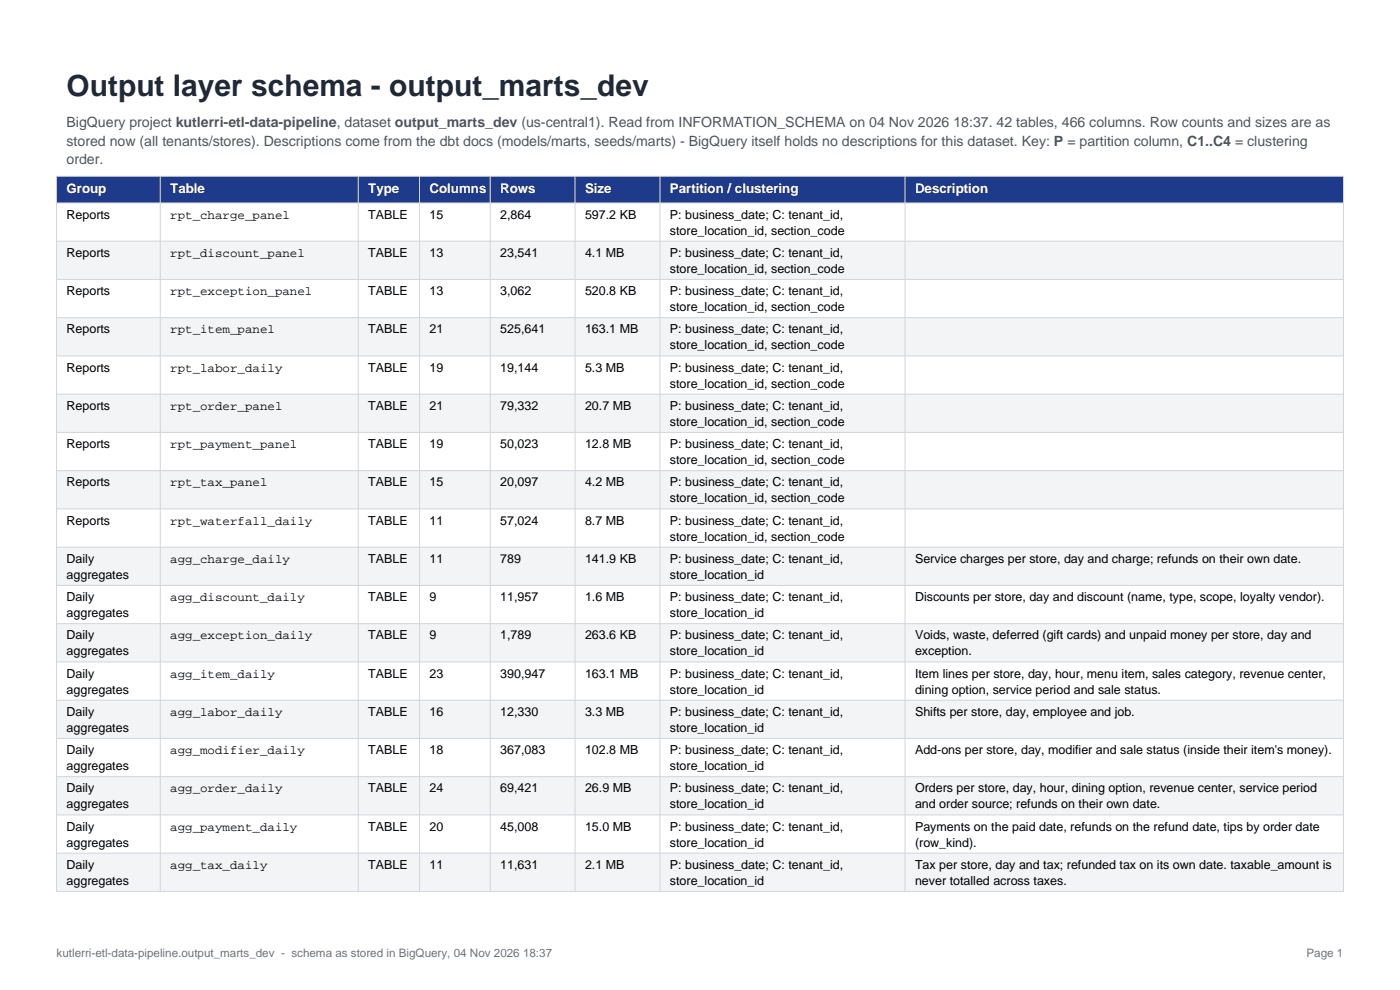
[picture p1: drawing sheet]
<svg xmlns="http://www.w3.org/2000/svg" width="297mm" height="210mm" viewBox="0 0 297 210" stroke-linecap="round" stroke-linejoin="round" font-family="sans-serif">
<defs><g id="words">
<text font-size="6.3" fill="#1f2937" x="14.1" y="20.5">Output layer schema - output_marts_dev</text>
<g font-size="3" fill="#4b5563">
<text x="14.1" y="27">BigQuery project kutlerri-etl-data-pipeline, dataset output_marts_dev (us-central1). Read from INFORMATION_SCHEMA on 04 Nov 2026 18:37. 42 tables, 466 columns. Row counts and sizes are as</text>
<text x="14.1" y="30.9">stored now (all tenants/stores). Descriptions come from the dbt docs (models/marts, seeds/marts) - BigQuery itself holds no descriptions for this dataset. Key: P = partition column, C1..C4 = clustering</text>
<text x="14.1" y="34.8">order.</text>
</g>
<g font-size="2.8" fill="#fff">
<text x="14.1" y="40.9">Group</text>
<text x="36.1" y="40.9">Table</text>
<text x="78.1" y="40.9">Type</text>
<text x="91.1" y="40.9">Columns</text>
<text x="106.1" y="40.9">Rows</text>
<text x="124.1" y="40.9">Size</text>
<text x="142.1" y="40.9">Partition / clustering</text>
<text x="194.1" y="40.9">Description</text>
</g>
<g font-size="2.6">
<text x="14.1" y="46.4">Reports</text>
<text x="36.1" y="46.4">rpt_charge_panel</text>
<text x="78.1" y="46.4">TABLE</text>
<text x="91.1" y="46.4">15</text>
<text x="106.1" y="46.4">2,864</text>
<text x="124.1" y="46.4">597.2 KB</text>
<text x="142.1" y="46.4">P: business_date; C: tenant_id,</text>
<text x="142.1" y="49.7">store_location_id, section_code</text>
<text x="14.1" y="54.5">Reports</text>
<text x="36.1" y="54.5">rpt_discount_panel</text>
<text x="78.1" y="54.5">TABLE</text>
<text x="91.1" y="54.5">13</text>
<text x="106.1" y="54.5">23,541</text>
<text x="124.1" y="54.5">4.1 MB</text>
<text x="142.1" y="54.5">P: business_date; C: tenant_id,</text>
<text x="142.1" y="57.9">store_location_id, section_code</text>
<text x="14.1" y="62.6">Reports</text>
<text x="36.1" y="62.6">rpt_exception_panel</text>
<text x="78.1" y="62.6">TABLE</text>
<text x="91.1" y="62.6">13</text>
<text x="106.1" y="62.6">3,062</text>
<text x="124.1" y="62.6">520.8 KB</text>
<text x="142.1" y="62.6">P: business_date; C: tenant_id,</text>
<text x="142.1" y="66">store_location_id, section_code</text>
<text x="14.1" y="70.7">Reports</text>
<text x="36.1" y="70.7">rpt_item_panel</text>
<text x="78.1" y="70.7">TABLE</text>
<text x="91.1" y="70.7">21</text>
<text x="106.1" y="70.7">525,641</text>
<text x="124.1" y="70.7">163.1 MB</text>
<text x="142.1" y="70.7">P: business_date; C: tenant_id,</text>
<text x="142.1" y="74.1">store_location_id, section_code</text>
<text x="14.1" y="78.9">Reports</text>
<text x="36.1" y="78.9">rpt_labor_daily</text>
<text x="78.1" y="78.9">TABLE</text>
<text x="91.1" y="78.9">19</text>
<text x="106.1" y="78.9">19,144</text>
<text x="124.1" y="78.9">5.3 MB</text>
<text x="142.1" y="78.9">P: business_date; C: tenant_id,</text>
<text x="142.1" y="82.2">store_location_id, section_code</text>
<text x="14.1" y="87">Reports</text>
<text x="36.1" y="87">rpt_order_panel</text>
<text x="78.1" y="87">TABLE</text>
<text x="91.1" y="87">21</text>
<text x="106.1" y="87">79,332</text>
<text x="124.1" y="87">20.7 MB</text>
<text x="142.1" y="87">P: business_date; C: tenant_id,</text>
<text x="14.1" y="95.1">Reports</text>
<text x="36.1" y="95.1">rpt_payment_panel</text>
<text x="78.1" y="95.1">TABLE</text>
<text x="91.1" y="95.1">19</text>
<text x="106.1" y="95.1">50,023</text>
<text x="124.1" y="95.1">12.8 MB</text>
<text x="142.1" y="90.3">store_location_id, section_code</text>
<text x="142.1" y="95.1">P: business_date; C: tenant_id,</text>
<text x="142.1" y="98.4">store_location_id, section_code</text>
<text x="14.1" y="103.2">Reports</text>
<text x="36.1" y="103.2">rpt_tax_panel</text>
<text x="78.1" y="103.2">TABLE</text>
<text x="91.1" y="103.2">15</text>
<text x="106.1" y="103.2">20,097</text>
<text x="124.1" y="103.2">4.2 MB</text>
<text x="142.1" y="103.2">P: business_date; C: tenant_id,</text>
<text x="142.1" y="106.5">store_location_id, section_code</text>
<text x="14.1" y="111.3">Reports</text>
<text x="36.1" y="111.3">rpt_waterfall_daily</text>
<text x="78.1" y="111.3">TABLE</text>
<text x="91.1" y="111.3">11</text>
<text x="106.1" y="111.3">57,024</text>
<text x="124.1" y="111.3">8.7 MB</text>
<text x="142.1" y="111.3">P: business_date; C: tenant_id,</text>
<text x="14.1" y="119.4">Daily</text>
<text x="36.1" y="119.4">agg_charge_daily</text>
<text x="78.1" y="119.4">TABLE</text>
<text x="91.1" y="119.4">11</text>
<text x="106.1" y="119.4">789</text>
<text x="124.1" y="119.4">141.9 KB</text>
<text x="142.1" y="114.7">store_location_id, section_code</text>
<text x="142.1" y="119.4">P: business_date; C: tenant_id,</text>
<text x="194.1" y="119.4">Service charges per store, day and charge; refunds on their own date.</text>
<text x="14.1" y="122.8">aggregates</text>
<text x="142.1" y="122.8">store_location_id</text>
<text x="14.1" y="127.5">Daily</text>
<text x="14.1" y="130.9">aggregates</text>
<text x="36.1" y="127.5">agg_discount_daily</text>
<text x="78.1" y="127.5">TABLE</text>
<text x="91.1" y="127.5">9</text>
<text x="106.1" y="127.5">11,957</text>
<text x="124.1" y="127.5">1.6 MB</text>
<text x="142.1" y="127.5">P: business_date; C: tenant_id,</text>
<text x="142.1" y="130.9">store_location_id</text>
<text x="194.1" y="127.5">Discounts per store, day and discount (name, type, scope, loyalty vendor).</text>
<text x="14.1" y="135.6">Daily</text>
<text x="36.1" y="135.6">agg_exception_daily</text>
<text x="78.1" y="135.6">TABLE</text>
<text x="91.1" y="135.6">9</text>
<text x="106.1" y="135.6">1,789</text>
<text x="124.1" y="135.6">263.6 KB</text>
<text x="142.1" y="135.6">P: business_date; C: tenant_id,</text>
<text x="194.1" y="135.6">Voids, waste, deferred (gift cards) and unpaid money per store, day and</text>
<text x="14.1" y="139">aggregates</text>
<text x="14.1" y="143.8">Daily</text>
<text x="36.1" y="143.8">agg_item_daily</text>
<text x="78.1" y="143.8">TABLE</text>
<text x="91.1" y="143.8">23</text>
<text x="106.1" y="143.8">390,947</text>
<text x="124.1" y="143.8">163.1 MB</text>
<text x="142.1" y="139">store_location_id</text>
<text x="142.1" y="143.8">P: business_date; C: tenant_id,</text>
<text x="194.1" y="139">exception.</text>
<text x="194.1" y="143.8">Item lines per store, day, hour, menu item, sales category, revenue center,</text>
<text x="14.1" y="147.1">aggregates</text>
<text x="142.1" y="147.1">store_location_id</text>
<text x="194.1" y="147.1">dining option, service period and sale status.</text>
<text x="14.1" y="151.9">Daily</text>
<text x="14.1" y="155.2">aggregates</text>
<text x="36.1" y="151.9">agg_labor_daily</text>
<text x="78.1" y="151.9">TABLE</text>
<text x="91.1" y="151.9">16</text>
<text x="106.1" y="151.9">12,330</text>
<text x="124.1" y="151.9">3.3 MB</text>
<text x="142.1" y="151.9">P: business_date; C: tenant_id,</text>
<text x="142.1" y="155.2">store_location_id</text>
<text x="194.1" y="151.9">Shifts per store, day, employee and job.</text>
<text x="14.1" y="160">Daily</text>
<text x="36.1" y="160">agg_modifier_daily</text>
<text x="78.1" y="160">TABLE</text>
<text x="91.1" y="160">18</text>
<text x="106.1" y="160">367,083</text>
<text x="124.1" y="160">102.8 MB</text>
<text x="142.1" y="160">P: business_date; C: tenant_id,</text>
<text x="194.1" y="160">Add-ons per store, day, modifier and sale status (inside their item's money).</text>
<text x="14.1" y="163.3">aggregates</text>
<text x="142.1" y="163.3">store_location_id</text>
<text x="14.1" y="168.1">Daily</text>
<text x="14.1" y="171.5">aggregates</text>
<text x="36.1" y="168.1">agg_order_daily</text>
<text x="78.1" y="168.1">TABLE</text>
<text x="91.1" y="168.1">24</text>
<text x="106.1" y="168.1">69,421</text>
<text x="124.1" y="168.1">26.9 MB</text>
<text x="142.1" y="168.1">P: business_date; C: tenant_id,</text>
<text x="142.1" y="171.5">store_location_id</text>
<text x="194.1" y="168.1">Orders per store, day, hour, dining option, revenue center, service period</text>
<text x="194.1" y="171.5">and order source; refunds on their own date.</text>
<text x="14.1" y="176.2">Daily</text>
<text x="14.1" y="179.6">aggregates</text>
<text x="36.1" y="176.2">agg_payment_daily</text>
<text x="78.1" y="176.2">TABLE</text>
<text x="91.1" y="176.2">20</text>
<text x="106.1" y="176.2">45,008</text>
<text x="124.1" y="176.2">15.0 MB</text>
<text x="142.1" y="176.2">P: business_date; C: tenant_id,</text>
<text x="142.1" y="179.6">store_location_id</text>
<text x="194.1" y="176.2">Payments on the paid date, refunds on the refund date, tips by order date</text>
<text x="194.1" y="179.6">(row_kind).</text>
<text x="14.1" y="184.3">Daily</text>
<text x="36.1" y="184.3">agg_tax_daily</text>
<text x="78.1" y="184.3">TABLE</text>
<text x="91.1" y="184.3">11</text>
<text x="106.1" y="184.3">11,631</text>
<text x="124.1" y="184.3">2.1 MB</text>
<text x="142.1" y="184.3">P: business_date; C: tenant_id,</text>
<text x="194.1" y="184.3">Tax per store, day and tax; refunded tax on its own date. taxable_amount is</text>
<text x="14.1" y="187.7">aggregates</text>
<text x="142.1" y="187.7">store_location_id</text>
<text x="194.1" y="187.7">never totalled across taxes.</text>
</g>
<g font-size="2.5" fill="#6b7280">
<text x="12" y="203">kutlerri-etl-data-pipeline.output_marts_dev - schema as stored in BigQuery, 04 Nov 2026 18:37</text>
<text x="277.2" y="203">Page 1</text>
</g>
</g></defs>
<path d="M12 37.4h273v5.6h-273z" fill-rule="evenodd" fill="#1e3a8a"/>
<path d="M12 43h273v8.2h-273z" fill-rule="evenodd" fill="#fff"/>
<path d="M12 51.2h273v8.1h-273z" fill-rule="evenodd" fill="#f3f4f6"/>
<path d="M12 59.3h273v8.1h-273z" fill-rule="evenodd" fill="#fff"/>
<path d="M12 67.4h273v8.1h-273z" fill-rule="evenodd" fill="#f3f4f6"/>
<path d="M12 75.5h273v8.1h-273z" fill-rule="evenodd" fill="#fff"/>
<path d="M12 83.6h273v8.1h-273z" fill-rule="evenodd" fill="#f3f4f6"/>
<path d="M12 91.7h273v8.1h-273z" fill-rule="evenodd" fill="#fff"/>
<path d="M12 99.8h273v8.2h-273z" fill-rule="evenodd" fill="#f3f4f6"/>
<path d="M12 108h273v8.1h-273z" fill-rule="evenodd" fill="#fff"/>
<path d="M12 116.1h273v8.1h-273z" fill-rule="evenodd" fill="#f3f4f6"/>
<path d="M12 124.2h273v8.1h-273z" fill-rule="evenodd" fill="#fff"/>
<path d="M12 132.3h273v8.1h-273z" fill-rule="evenodd" fill="#f3f4f6"/>
<path d="M12 140.4h273v8.1h-273z" fill-rule="evenodd" fill="#fff"/>
<path d="M12 148.5h273v8.1h-273z" fill-rule="evenodd" fill="#f3f4f6"/>
<path d="M12 156.6h273v8.2h-273z" fill-rule="evenodd" fill="#fff"/>
<path d="M12 164.8h273v8.1h-273z" fill-rule="evenodd" fill="#f3f4f6"/>
<path d="M12 172.9h273v8.1h-273z" fill-rule="evenodd" fill="#fff"/>
<path d="M12 181h273v8.1h-273z" fill-rule="evenodd" fill="#f3f4f6"/>
<g fill="none" stroke="#d1d5db" stroke-width=".21">
<path d="M12 37.4h273v151.7h-273zM34 37.4v151.7M76 37.4v151.7M89 37.4v151.7M104 37.4v151.7M122 37.4v151.7M140 37.4v151.7M192 37.4v151.7M12 43h273M12 51.2h273M12 59.3h273M12 67.4h273"/>
<path d="M12 75.5h273M12 83.6h273M12 91.7h273M12 99.8h273M12 108h273M12 116.1h273M12 124.2h273M12 132.3h273M12 140.4h273M12 148.5h273M12 156.6h273M12 164.8h273"/>
<path d="M12 172.9h273M12 181h273"/>
</g>
<use href="#words"/>
</svg>
